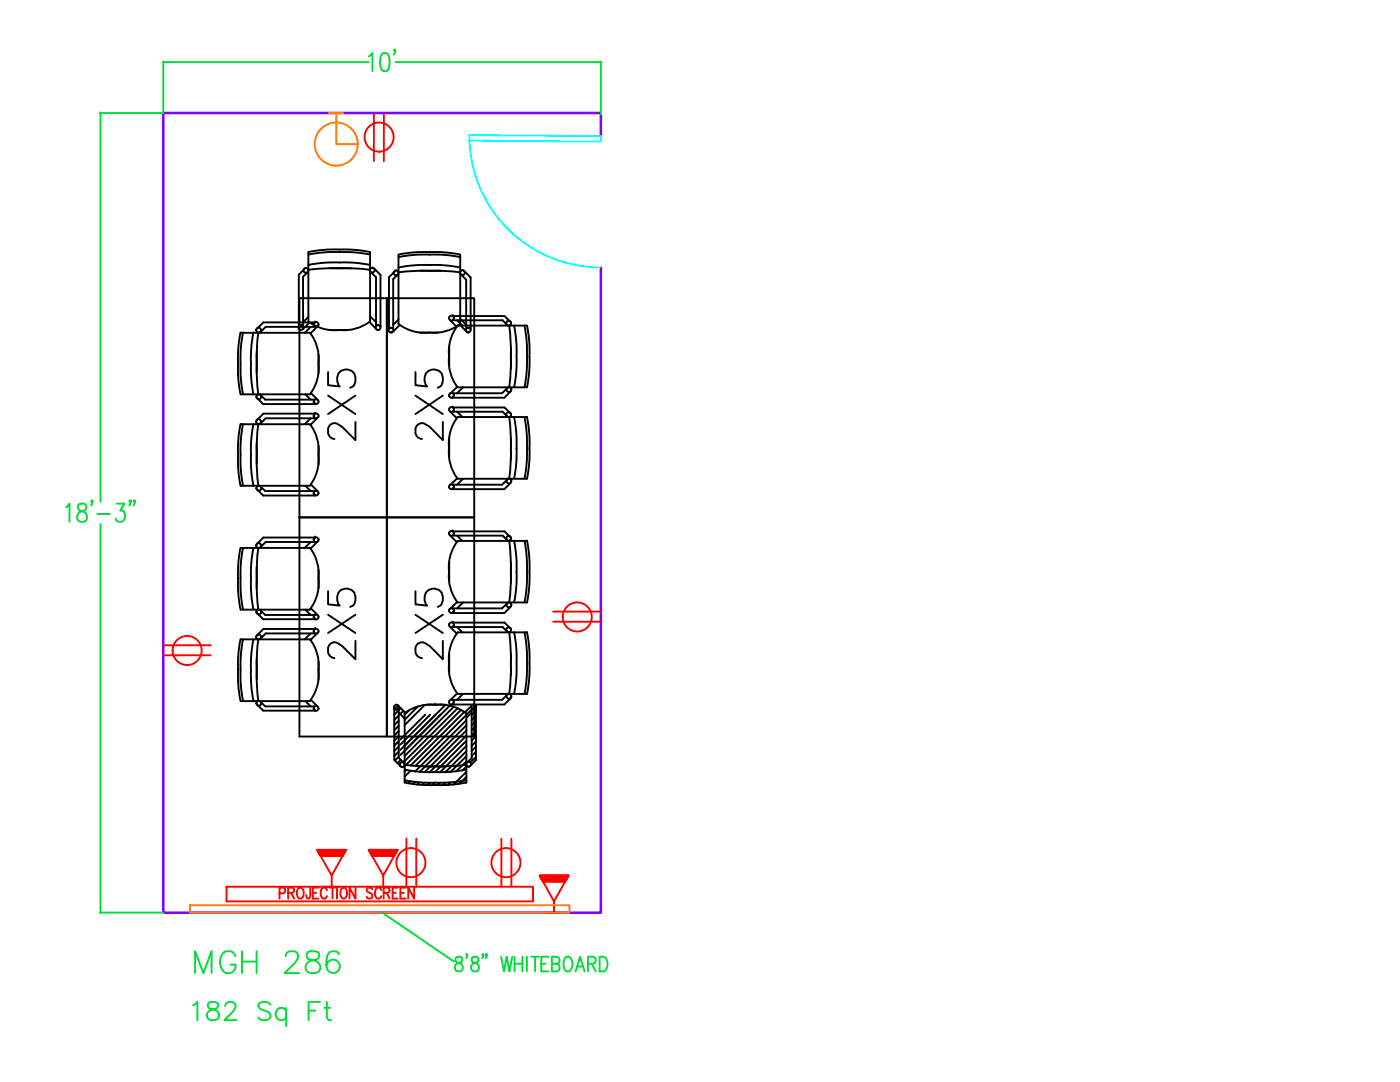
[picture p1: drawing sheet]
<svg xmlns="http://www.w3.org/2000/svg" width="279mm" height="216mm" viewBox="0 0 279 216" stroke-linecap="round" stroke-linejoin="round" font-family="sans-serif">
<!-- layer: _WALLS -->
<path d="M119.9 27.2v-4.7h-87.3v159.6h87.3v-128.7" fill="none" stroke="#7f00ff" stroke-width=".51"/>
<!-- layer: _DOOR_WIND -->
<path d="M93.7 28.1l26.2 .2v-1.1l-26.2-.3a26.2 26.2 0 0 0 26 26.5" fill="none" stroke="#0ff" stroke-width=".38"/>
<!-- layer: ELECT -->
<g fill="none" stroke="#f00" stroke-width=".38">
<path d="M63.3 169.6h.1M63.4 169.8l.4-.2-.3 .3M63.4 169.6v.1M63.5 170l.5-.4-.4 .4M63.5 169.6l-.1 .1M63.6 169.6l-.2 .1M63.7 169.6l-.3 .2M63.9 169.6l-.4 .3M63.9 169.6l-.4 .4M64.1 169.6l-.5 .5M64.2 169.6l-.6 .5M64.2 169.6l-.6 .6"/>
<path d="M64.3 169.6l-.6 .6M64.4 169.6l-.7 .7M64.5 169.6l-.8 .7M64.5 169.6l-.8 .8M64.6 169.6l-.8 .8M64.7 169.6l-.9 .9M64.8 176.9h2.8M64.8 170.8l1.2-1.2-1.2 1.2M64.8 169.6l-1 .9M64.9 169.6l-1 1M65 169.6l-1.1 1.1M65.1 169.6l-1.1 1.1"/>
<path d="M65.3 169.6l-1.2 1.2M65.3 169.6l-1.1 1.2M65.4 169.6l-1.2 1.2M65.5 169.6l-1.2 1.2 1.2-1.2M65.6 169.6l-1.2 1.2M65.8 169.6l-1.3 1.2M65.9 169.6l-1.2 1.2M66.1 169.6l-1.2 1.2M66.2 169.6l-1.2 1.2M66.2 174.7v2.2M66.4 169.6l-1.3 1.2M66.4 169.6l-1.1 1.2"/>
<path d="M66.5 169.6l-1.2 1.2M66.5 169.6l-1.1 1.2 1.2-1.2M66.7 169.6l-1.2 1.2M66.7 169.6l-1.1 1.2M66.8 169.6l-1.2 1.2M66.9 169.6l-1.2 1.2M67 169.6l-1.2 1.2M67.1 169.6l-1.2 1.2M67.3 169.6l-1.3 1.2M67.3 169.6l-1.1 1.2M67.4 169.6l-1.2 1.2M67.5 169.6l-1.2 1.2"/>
<path d="M67.6 169.6l-1.2 1.2M67.6 169.6l-1.1 1.2M67.7 169.6l-1.2 1.2M67.8 169.6l-1.2 1.2M67.8 169.6l-1.1 1.2M67.9 169.6l-1.2 1.2M68 169.6l-1.2 1.2M68 169.6l-1.1 1.2M68.1 169.6l-1.2 1.2M68.1 169.6l-1.1 1.2M68.2 169.6l-1.2 1.2M68.3 169.6l-1.2 1.2"/>
<path d="M68.4 169.6l-1.2 1.2M68.4 170.7l-4.4 .1 2.2 3.9 2.9-5.1h-5.8l.7 1.2 1.1-1.2-1.1 1.2M68.4 169.6l-1.1 1.2M68.5 169.6l-1.2 1.2M68.5 170.6l-.1 .2M68.6 170.5l-.3 .3M68.6 169.6l-1.2 1.2M68.7 170.3l-.5 .5M68.7 169.6l-1.2 1.2M68.7 170.2l-.6 .6M68.8 169.6l-1.2 1.2 1.3-1.2M68.8 170l-.7 .8"/>
<path d="M68.9 169.9l-.9 .9M68.9 169.6l-1.1 1.2M69 169.6l-1.2 1.2M69 169.7l-1.1 1.1M69.1 169.6l-1.2 1.2M73.6 169.6h.1M73.8 169.6l-.2 .1M73.9 169.6l-.2 .1M73.9 169.6l-.2 .2M74 169.6l-.3 .2M74.1 169.6l-.3 .3M74.2 170.6l1-1-1 1"/>
<path d="M74.2 169.6l-.4 .4 .4-.4M74.3 169.6l-.5 .4M74.3 169.6l-.4 .4M74.4 169.6l-.5 .5M74.5 169.6l-.6 .5M74.5 169.6l-.6 .6 .7-.6M74.7 169.6l-.7 .7M74.8 169.6l-.8 .7M74.8 170.8l1.3-1.2-1.2 1.2M74.8 169.6l-.8 .8M75 169.6l-.9 .9M75.1 176.9h2.8"/>
<path d="M75.1 169.6l-1 .9M75.3 169.6l-1.1 1.1M75.4 169.6l-1.2 1.1M75.4 169.6l-1.2 1.2-.6-1.2h5.8l-2.9 5.1-2.3-3.9 4.5-.1M75.5 169.6l-1.2 1.2M75.6 169.6l-1.2 1.2M75.6 169.6l-1.1 1.2M75.7 170.8l1.2-1.2-1.2 1.2M75.7 169.6l-1.2 1.2M75.8 169.6l-1.2 1.2M75.9 169.6l-1.2 1.2M76.1 169.6l-1.1 1.2"/>
<path d="M76.2 169.6l-1.2 1.2M76.3 169.6l-1.2 1.2M76.3 169.6l-1.1 1.2 1.2-1.2M76.4 169.6l-1.1 1.2M76.5 174.7v2.2M76.5 169.6l-1.2 1.2M76.6 169.6l-1.2 1.2M76.7 169.6l-1.2 1.2M76.7 169.6l-1.1 1.2M76.8 169.6l-1.2 1.2M77 169.6l-1.2 1.2M77.1 169.6l-1.2 1.2"/>
<path d="M77.2 169.6l-1.2 1.2M77.3 169.6l-1.2 1.2M77.4 169.6l-1.2 1.2M77.5 169.6l-1.2 1.2 1.2-1.2M77.6 169.6l-1.2 1.2M77.7 169.6l-1.2 1.2M77.8 169.6l-1.2 1.2M77.8 169.6l-1.1 1.2M77.9 169.6l-1.2 1.2M77.9 169.6l-1.1 1.2M77.9 170.8l1.2-1.2-1.1 1.2M78 169.6l-1.2 1.2"/>
<path d="M78 169.6l-1.1 1.2M78.1 169.6l-1.2 1.2M78.2 169.6l-1.2 1.2M78.4 169.6l-1.3 1.2M78.5 169.6l-1.2 1.2M78.6 169.6l-1.2 1.2 1.2-1.2M78.8 169.6l-1.3 1.2M78.8 170.6l-.2 .2M78.9 170.5l-.3 .3M78.9 169.6l-1.2 1.2M78.9 170.3l-.4 .5M79 169.6l-1.2 1.2"/>
<path d="M79 170.2l-.6 .6M79.1 170l-.7 .8M79.2 169.6l-1.2 1.2M79.3 169.6l-1.2 1.2M79.3 169.7l-1 1.1 .9-.9M79.4 169.6l-1.2 1.2M110.6 179.9v2.2M111.2 174.7l-1.1 1.2M111.3 174.7l-1.2 1.2M111.3 174.7l-1.1 1.2M111.4 174.7l-1.2 1.2M111.4 174.7l-1.1 1.2"/>
<path d="M111.4 175.9l1.2-1.2-1.1 1.2M111.5 174.7l-1.2 1.2M111.6 174.7l-1.2 1.2M111.7 174.7l-1.2 1.2M111.7 174.7l-1.1 1.2M111.8 174.7l-1.2 1.2M111.9 174.7l-1.2 1.2 1.2-1.2M112 174.7l-1.2 1.2M112 174.7l-1.1 1.2M112.2 174.7l-1.3 1.2M112.3 174.7l-1.2 1.2M112.4 174.7l-1.2 1.2"/>
<path d="M112.5 174.7l-1.2 1.2M112.6 174.7l-1.2 1.2M112.8 174.7l-1.2 1.2M112.8 174.7l-1.1 1.2M112.9 175.7l-.2 .2M113 175.6l-.3 .3M113 174.7l-1.3 1.2M113.1 174.7l-1.2 1.2M113.1 175.5l-.5 .4M113.1 174.7l-1.1 1.2M113.1 175.3l-.5 .6M113.2 174.7l-1.2 1.2"/>
<path d="M113.2 175.2l-.7 .7M113.3 174.7l-1.2 1.2M113.3 175l-.9 .9M113.4 174.7l-1.2 1.2M113.4 174.9l-1.1 1M113.5 174.7l-1.2 1.2"/>
</g>
<circle cx="112.8" cy="175.9" r=".19" fill="#f00"/>
<g fill="none" stroke="#f00" stroke-width=".38">
<path d="M74.6 22.7v9.5M76.6 22.7v9.5M32.6 130.8h9.5M32.6 128.8h9.5M110.4 124.1h9.5M110.4 122h9.5M81.1 167.3v9.6M83.1 167.3v9.6M100.1 167.3v9.6M102.1 167.3v9.6M107.7 174.7h.1M107.8 174.7l-.1 .1"/>
<path d="M107.9 174.7l-.1 .1M107.9 174.7l-.1 .2M108 174.7l-.2 .2M108.1 174.7l-.3 .2M108.1 174.7l-.2 .3M108.2 174.7l-.3 .3M108.2 174.7l-.3 .4M108.3 174.7l-.4 .4M108.4 174.7l-.5 .5M108.5 174.7l-.5 .5M108.6 174.7l-.6 .6M108.7 174.7l-.6 .7"/>
<path d="M108.8 174.7l-.7 .7M108.8 174.7l-.7 .8M108.9 174.7l-.8 .8M109 174.7l-.9 .8M109 174.7l-.8 .9 .9-.9M109.2 175.9l1.2-1.2-1.2 1.2M109.2 174.7l-1 1M109.3 174.7l-1 1.1M109.4 174.7l-1.1 1.1M109.5 174.7l-1.2 1.1M109.7 174.7l-1.3 1.2 1.1-1.2-1.1 1.2-.7-1.2h5.8l-2.9 5.2-2.2-4h4.4M109.7 174.7l-1.1 1.2"/>
<path d="M109.8 174.7l-1.2 1.2M109.8 174.7l-1.1 1.2 1.2-1.2M110 174.7l-1.2 1.2M110.1 174.7l-1.2 1.2M110.1 174.7l-1.1 1.2M110.2 174.7l-1.2 1.2M110.3 174.7l-1.2 1.2M110.5 174.7l-1.2 1.2M110.6 174.7l-1.2 1.2M110.7 174.7l-1.2 1.2M110.8 174.7l-1.2 1.2M110.9 174.7l-1.2 1.2"/>
<path d="M110.9 174.7l-1.1 1.2M111 174.7l-1.2 1.2M111.1 174.7l-1.2 1.2M111.2 174.7l-1.2 1.2M109.2 182.1h2.8"/>
<circle cx="75.7" cy="27.4" r="2.9"/>
<circle cx="37.3" cy="129.8" r="2.9"/>
<circle cx="115.2" cy="123.1" r="2.9"/>
<circle cx="82" cy="172.1" r="2.9"/>
<circle cx="101" cy="172.1" r="2.9"/>
</g>
<!-- layer: _AV_ELEC -->
<g fill="none" stroke="#f00" stroke-width=".38">
<path d="M45.2 176.9h61.2v3h-61.2zM55.8 178.3h.7a.59 .59 0 0 0 .4-.6 .59 .59 0 0 0-.4-.6h-.7v2.2M57.5 178.2h.8a.54 .54 0 0 0 .4-.6 .54 .54 0 0 0-.4-.5h-.8v2.2M58.1 178.2l.6 1.1M59.6 177.2l.2-.1a1.07 1.07 0 0 1 .7 1.7 .6 .6 0 0 1-.6 .5 .6 .6 0 0 1-.6-.5v-.3a1.36 1.36 0 0 1 .3-1.3zM61.9 177.1l-.1 2-.4 .2-.2-.2-.1-.5M62.4 178.2h.7M63.5 177.1h-1.1v2.2h1.1M65.3 177.6a.6 .6 0 0 0-.6-.5 .6 .6 0 0 0-.6 .5l-.1 .4a.99 .99 0 0 0 .8 1.3l.5-.5M65.8 177.1h1.1M66.4 177.1v2.2M67.3 177.1v2.2"/>
<path d="M68.3 177.2l.1-.1a1.08 1.08 0 0 1 .8 1.7 .58 .58 0 0 1-.9 .4 1.5 1.5 0 0 1 0-2zM70.9 177.1v2.2l-1.1-2.2v2.2M74.3 177.4a.56 .56 0 0 0-.8-.3 .56 .56 0 0 0-.2 .9l.7 .3a.6 .6 0 0 1 .1 .9 .6 .6 0 0 1-.9-.2M76.1 177.6a.6 .6 0 0 0-.6-.5 .6 .6 0 0 0-.6 .5l-.1 .4a.99 .99 0 0 0 .9 1.3l.4-.5M76.6 178.2h.7a.54 .54 0 0 0 .5-.6 .54 .54 0 0 0-.5-.5h-.7v2.2M77.2 178.2l.6 1.1M78.3 178.2h.7M79.4 177.1h-1.1v2.2h1.1M79.9 178.2h.7M81 177.1h-1.1v2.2h1.1M82.7 177.1v2.2l-1.2-2.2v2.2"/>
</g>
<!-- layer: _MISC_FIXED -->
<g fill="none" stroke="#ff7f00" stroke-width=".38">
<path d="M65.6 22.5h2.9M67.1 22.5v6.3h4.3M37.9 180.6h75.8v1.5h-75.8z"/>
<circle cx="67.1" cy="28.8" r="4.3"/>
</g>
<!-- layer: CLFUR -->
<g fill="none" stroke="#000" stroke-width=".38">
<path d="M59.8 59.5h17.4v43.7h-17.4h17.4v43.8h-17.4zM60.8 53.6l-1.2 1.2v10.4M61.4 54.3l-.9 .9v9.9M61.5 50.3v13.9M65.9 53.5h4.2M67.8 52.4a24.9 24.9 0 0 1 6 .5M67.8 50.3a24.9 24.9 0 0 1 6 .5M67.8 49.8a24.9 24.9 0 0 1 6 .5M67.8 53.5l-3.2 .1-3.1 .2M67.8 52.4a25 25 0 0 0-6.3 .5M67.8 50.3a25 25 0 0 0-6.3 .5M67.8 49.8a25 25 0 0 0-6.3 .5"/>
<path d="M67.8 53.5h3l3 .3M73.9 50.3l-.1 13.8a8.6 8.6 0 0 1-6 1.8M74 54.3l1 1v9.9M74.6 53.5l1.3 1.3v10.4M77.2 59.5h17.4v43.7h-17.4h17.4v43.8h-17.4zM78.8 54.1l-1.2 1.2v10.3M79.3 54.8l-.8 .9v9.9M79.5 54.3a58.7 58.7 0 0 1 12.3 0M79.5 50.8v13.8a8.8 8.8 0 0 0 6.3 1.8 8.6 8.6 0 0 0 6-1.7v-13.9M83.8 54h4.3M91.8 53.4a38.4 38.4 0 0 0-12.3 0M91.8 51.3a38.4 38.4 0 0 0-12.3 0"/>
<path d="M91.8 50.8a38.4 38.4 0 0 0-12.3 0M92 54.7l1 1.1v9.9M92.6 54l1.3 1.4v10.3M47.5 72.4a25 25 0 0 0 .5 6.3M48 66.4a24.9 24.9 0 0 0-.5 6M48 72.4a25 25 0 0 0 .5 6.3M48 66.4h13.9M48.5 66.4a24.9 24.9 0 0 0-.5 6M50.1 72.4a25 25 0 0 0 .5 6.3M50.6 66.4a24.9 24.9 0 0 0-.5 6M51.3 70.2v4.2M51.3 79.4l1.2 1.2h10.4"/>
<path d="M51.6 66.4a58.7 58.7 0 0 0-.1 12.3M52.1 78.9l.8 .8h10M60.1 65.9h.1M60.9 78.7l1.1 1M61.5 64.1a8.6 8.6 0 0 0 6.3 1.7M61.5 63.2l-1 1.1M61.8 64.3l-1.4 1.4M61.9 66.4a8.6 8.6 0 0 1 1.7 6 8.8 8.8 0 0 1-1.8 6.3h-13.8M62 65.2l-1.2 1.2M62 78.4l1.4 1.4M62.9 64.3h-10.3l-1.3 1.3M62.9 65.2h-9.9l-1 1.1"/>
<path d="M63.4 65.1l-1.4 1.4M63.6 64.8h.1M63.6 70.8v3.7M65.5 74.2v2.7l2.3 .2a1.96 1.96 0 0 1 0-2.9 1.96 1.96 0 0 1 2.9 .3 2.31 2.31 0 0 1-.3 2.6l-.5 .3M65.5 78.9l5.4 3.7M65.8 65.9h3.7M70.9 78.9l-5.4 3.7M73.7 64.2l1.4 1.5M73.9 63.1l1.1 1.2M75.5 65.9h.1M79.5 63.7l-1 1.1M79.8 64.8l-1.4 1.4"/>
<path d="M82.9 74.2v2.7l2.3 .2a1.96 1.96 0 0 1 0-2.9 1.96 1.96 0 0 1 2.9 .3 2.31 2.31 0 0 1-.2 2.6l-.5 .3M82.9 78.9l5.5 3.7M83.8 66.4h3.6M88.4 78.9l-5.5 3.7M89.6 71.2a8.6 8.6 0 0 0 1.7 6.1M89.6 71.2a8.6 8.6 0 0 1 1.7-6.2h13.9a38.4 38.4 0 0 1 0 12.2M89.6 63.5h.1M89.6 69.2v3.7M89.6 78.9h.1M89.8 63.9l1.4 1.4M90.4 63.1h10.3l1.2 1.1M90.4 63.9h9.9l.9 .9"/>
<path d="M91.2 63.9l1.1 1.1M91.3 77.2l-1.4 1.4M91.3 77.3h13.9M91.7 64.8l1.4 1.4M91.8 63.6l1.2 1.2M92.4 77.3l-1.2 1.2M101.3 77.4l-1.1 1.1h-9.9M101.6 65a58.7 58.7 0 0 1 0 12.3M102 78l-1.3 1.4h-10.4M102 69.3v4.2M102.6 65a38.4 38.4 0 0 1 0 12.2M104.7 65a38.4 38.4 0 0 1 0 12.2"/>
<path d="M47.5 90.7a25 25 0 0 0 .5 6.2M48 84.6a24.9 24.9 0 0 0-.5 6.1M48 90.7a25 25 0 0 0 .5 6.2M48 84.7h13.9M48 96.9h13.9M48.5 84.6a24.9 24.9 0 0 0-.5 6.1M50.1 90.7a25 25 0 0 0 .5 6.2M50.6 84.6a24.9 24.9 0 0 0-.5 6.1M51.3 88.4v4.2M51.3 97.7l1.2 1.2h10.4M51.6 84.6a58.3 58.3 0 0 0-.1 12.3M52.1 97.1l.8 .9h10"/>
<path d="M60.9 96.9l1.1 1.1M61.9 84.6a8.6 8.6 0 0 1 1.7 6.1 8.7 8.7 0 0 1-1.8 6.2M62 83.5l-1.2 1.2M62 96.7l1.4 1.3M62.9 82.5h-10.3l-1.3 1.3M62.9 83.5h-9.9l-1 1M63.4 83.4l-1.4 1.4M63.6 80.2h.1M63.6 83h.1M63.6 89v3.7M63.6 98.4v.1M70.9 84.2v3.6l-2.6-2.6-.8-.5a1.3 1.3 0 0 0-2 .8v1a1.31 1.31 0 0 0 1.2 1.1"/>
<path d="M88.4 84.2v3.6l-2.6-2.6-.8-.5a1.3 1.3 0 0 0-2.1 .8v1a1.31 1.31 0 0 0 1.3 1.1M89.6 81.7v.1M89.6 87.4v3.7M89.6 97.1v.1M89.8 82.1l1.4 1.4M90.4 81.3h10.3l1.2 1.2M90.4 82.2h9.9l.9 .8M91.2 82.2l1.1 1M91.3 95.4l-1.4 1.4M91.3 95.5h13.9M92.4 95.5l-1.2 1.2M101.3 95.7l-1.1 1h-9.9"/>
<path d="M101.6 83.2a58.7 58.7 0 0 1 0 12.3M102 87.5v4.3M102 96.3l-1.3 1.3h-10.4M102.6 83.2a38.4 38.4 0 0 1 0 12.3M104.7 83.2a38.4 38.4 0 0 1 0 12.3M105.2 95.5a39.4 39.4 0 0 0 0-12.3h-13.9a8.8 8.8 0 0 0-1.7 6.3 8.6 8.6 0 0 0 1.7 6M48 109.3a38.4 38.4 0 0 0 0 12.3M48 109.3h13.9a8.6 8.6 0 0 1 1.7 6.1 8.8 8.8 0 0 1-1.8 6.2M48.5 109.3a38.4 38.4 0 0 0 0 12.3M50.6 109.3a38.4 38.4 0 0 0 0 12.3M51.3 113.1v4.2M51.6 109.3a58.7 58.7 0 0 0-.1 12.3"/>
<path d="M62 108.1l-1.2 1.2M62.9 107.3h-10.3l-1.3 1.3M62.9 108.1h-9.9l-1 1.1M63.4 108.1l-1.4 1.4M63.6 113.7v3.7M65.5 118v2.6l2.3 .2a1.96 1.96 0 0 1 0-2.9 1.96 1.96 0 0 1 2.9 .3 2.31 2.31 0 0 1-.3 2.6l-.5 .3M82.9 118v2.6l2.3 .2a1.96 1.96 0 0 1 0-2.9 1.96 1.96 0 0 1 2.9 .3 2.31 2.31 0 0 1-.2 2.6l-.5 .3M89.6 112.2v3.7M89.8 106.8l1.4 1.4M90.4 106h10.3l1.2 1.2M90.4 106.9h9.9l.9 .8M91.2 106.9l1.1 1"/>
<path d="M101.6 107.9a58.3 58.3 0 0 1 0 12.3M102 112.3v4.1M102.6 107.9a38.7 38.7 0 0 1 0 12.3M104.7 107.9a38.7 38.7 0 0 1 0 12.3M105.2 107.9a38.7 38.7 0 0 1 0 12.3h-13.9M105.2 107.9h-13.9a8.7 8.7 0 0 0-1.7 6.2 8.6 8.6 0 0 0 1.7 6.1M48 127.6a38.4 38.4 0 0 0 0 12.3M48 127.6h13.9a8.6 8.6 0 0 1 1.7 6 8.8 8.8 0 0 1-1.8 6.3M48 121.7h13.9M48 139.9h13.9M48.5 127.6a38.4 38.4 0 0 0 0 12.3M50.6 127.6a38.4 38.4 0 0 0 0 12.3"/>
<path d="M51.3 131.3v4.3M51.3 122.4l1.2 1.2h10.4M51.6 127.6a58.7 58.7 0 0 0-.1 12.3M52.1 121.9l.8 .8h10M60.9 121.7l1.1 1M60.9 139.9l1.1 1.1M62 126.4l-1.2 1.2M62 121.4l1.4 1.4M62 139.6l1.4 1.4M62.9 125.5h-10.3l-1.3 1.3M62.9 126.4h-9.9l-1 1.1M63.4 126.3l-1.4 1.4"/>
<path d="M63.6 125.9v.1M63.6 132v3.7M65.5 122.7l5.4 3.6M70.9 127.9v3.7l-2.6-2.7-.8-.5a1.3 1.3 0 0 0-2 .8v1a1.44 1.44 0 0 0 1.2 1.1M70.9 122.7l-5.4 3.6M82.9 122.7l5.5 3.6M88.4 127.9v3.7l-2.6-2.7-.8-.5a1.3 1.3 0 0 0-2.1 .8v1a1.43 1.43 0 0 0 1.3 1.1M88.4 122.7l-5.5 3.6M89.6 130.4v3.7M89.8 125.1l1.4 1.3M90.4 124.2h10.3l1.2 1.2M90.4 125.1h9.9l.9 .9"/>
<path d="M91.2 125.1l1.1 1.1M91.3 120.1l-1.4 1.4M91.3 138.3l-1.4 1.4M92.4 120.2l-1.2 1.2M92.4 138.5l-1.2 1.1M101.3 120.3l-1.1 1.1h-9.9M101.3 138.6l-1.1 1h-9.9M101.6 126.2l.3 3.1 .1 3.1M101.9 132.4v3l-.3 3M102 139.3l-1.3 1.3h-10.4M102 130.5v4.2M102 121l-1.3 1.3h-10.4"/>
<path d="M102.6 126.1a25 25 0 0 1 .5 6.3M103.1 132.4a24.9 24.9 0 0 1-.5 6.1M104.7 126.1a25 25 0 0 1 .5 6.3M105.2 132.4a24.9 24.9 0 0 1-.5 6.1M105.2 126.1a25 25 0 0 1 .5 6.3M105.2 126.2h-13.9a8.7 8.7 0 0 0-1.7 6.2 8.6 8.6 0 0 0 1.7 6M105.7 132.4a24.9 24.9 0 0 1-.5 6.1h-13.9M51.3 140.6l1.2 1.2h10.4M52.1 140.1l.8 .9h10M63.6 141.3v.1M78.7 141.3v10.3l1.3 1.3M79.1 140.6h.1"/>
<path d="M79.5 140.8l1.4 1.4M79.6 141.3v9.9l1 1.1M79.6 142.2l1.2 1.2M80.7 152.6l3.1 .3h3M80.8 153.6a24.9 24.9 0 0 0 6 .5M80.8 155.7a24.9 24.9 0 0 0 6 .5M80.8 142.3v13.9a24.9 24.9 0 0 0 6 .4M84.5 152.9h4.3M85.1 140.6h3.7M86.8 140.6a8.6 8.6 0 0 0-6.1 1.7M86.8 140.6a8.6 8.6 0 0 1 6.2 1.7M89.6 140.1h.1"/>
<path d="M93 153.6a25 25 0 0 1-6.2 .5M93 155.7a25 25 0 0 1-6.2 .5M93 156.1a25 25 0 0 1-6.2 .5M93 152.6l-3.1 .3h-3.1M93.1 142.3v13.9M94.1 141.4v9.9l-.9 .8M94.1 142.2l-1 1M94.2 140.8l-1.4 1.3M95 141.3v10.4l-1.2 1.2"/>
<circle cx="61.1" cy="53.9" r=".49"/>
<circle cx="74.3" cy="53.9" r=".49"/>
<circle cx="79" cy="54.4" r=".49"/>
<circle cx="92.3" cy="54.4" r=".49"/>
<circle cx="51.6" cy="65.9" r=".49"/>
<circle cx="51.7" cy="79.2" r=".49"/>
<circle cx="60" cy="65.4" r=".49"/>
<circle cx="63.1" cy="64.7" r=".49"/>
<circle cx="75.4" cy="65.4" r=".49"/>
<circle cx="78" cy="65.9" r=".49"/>
<circle cx="90.1" cy="78.9" r=".49"/>
<circle cx="90.1" cy="63.5" r=".49"/>
<circle cx="93.4" cy="65.9" r=".49"/>
<circle cx="101.5" cy="64.5" r=".49"/>
<circle cx="101.6" cy="77.7" r=".49"/>
<circle cx="51.6" cy="84.1" r=".49"/>
<circle cx="51.7" cy="97.4" r=".49"/>
<circle cx="63.1" cy="80.1" r=".49"/>
<circle cx="63.1" cy="83" r=".49"/>
<circle cx="63.1" cy="98.4" r=".49"/>
<circle cx="90.1" cy="97.1" r=".49"/>
<circle cx="90.1" cy="81.7" r=".49"/>
<circle cx="101.5" cy="82.7" r=".49"/>
<circle cx="101.6" cy="96" r=".49"/>
<circle cx="51.6" cy="108.8" r=".49"/>
<circle cx="63.1" cy="107.7" r=".49"/>
<circle cx="90.1" cy="106.4" r=".49"/>
<circle cx="101.5" cy="107.4" r=".49"/>
<circle cx="51.6" cy="127.1" r=".49"/>
<circle cx="51.7" cy="122.1" r=".49"/>
<circle cx="63.1" cy="123.1" r=".49"/>
<circle cx="63.1" cy="125.9" r=".49"/>
<circle cx="90.1" cy="124.7" r=".49"/>
<circle cx="90.1" cy="121.8" r=".49"/>
<circle cx="101.5" cy="125.7" r=".49"/>
<circle cx="101.6" cy="138.9" r=".49"/>
<circle cx="101.6" cy="120.7" r=".49"/>
<circle cx="51.7" cy="140.3" r=".49"/>
<circle cx="63.1" cy="141.4" r=".49"/>
<circle cx="79.1" cy="141.1" r=".49"/>
<circle cx="80.3" cy="152.6" r=".49"/>
<circle cx="90.1" cy="140.1" r=".49"/>
<circle cx="93.5" cy="152.5" r=".49"/>
<circle cx="94.5" cy="141.1" r=".49"/>
</g>
<g fill="#000">
<circle cx="59.6" cy="65.2" r=".19"/>
<circle cx="62.9" cy="64.3" r=".19"/>
<circle cx="75.9" cy="65.2" r=".19"/>
<circle cx="77.6" cy="65.6" r=".19"/>
<circle cx="78" cy="66.4" r=".19"/>
<circle cx="90.3" cy="79.4" r=".19"/>
<circle cx="90.4" cy="63.1" r=".19"/>
<circle cx="93.5" cy="66.4" r=".19"/>
<circle cx="93.9" cy="65.7" r=".19"/>
<circle cx="62.9" cy="80.6" r=".19"/>
<circle cx="62.9" cy="98.9" r=".19"/>
<circle cx="62.9" cy="82.5" r=".19"/>
<circle cx="90.3" cy="97.6" r=".19"/>
<circle cx="90.4" cy="81.3" r=".19"/>
<circle cx="62.9" cy="107.3" r=".19"/>
<circle cx="63.6" cy="107.7" r=".19"/>
<circle cx="89.6" cy="106.5" r=".19"/>
<circle cx="90.4" cy="106" r=".19"/>
<circle cx="62.9" cy="123.6" r=".19"/>
<circle cx="62.9" cy="125.5" r=".19"/>
<circle cx="63.6" cy="123.1" r=".19"/>
<circle cx="89.6" cy="124.7" r=".19"/>
<circle cx="89.6" cy="121.9" r=".19"/>
<circle cx="90.3" cy="122.3" r=".19"/>
<circle cx="90.4" cy="124.2" r=".19"/>
<circle cx="62.9" cy="141.8" r=".19"/>
<circle cx="78.7" cy="141.3" r=".19"/>
<circle cx="90.3" cy="140.6" r=".19"/>
<circle cx="95" cy="141.3" r=".19"/>
</g>
<!-- layer: _CLFUR -->
<g fill="none" stroke="#000" stroke-width=".38">
<path d="M79.5 140.8l-.8 .8M79.6 142.8l-.9 .9M79.6 143.8l-.9 .9M79.6 144.8l-.9 .9M79.6 145.9l-.9 .9M79.6 146.9l-.9 .9M79.6 147.9l-.9 .9M79.6 149l-.9 .8M79.6 150l-.9 .9M79.6 151l-.8 .8M80 141.3l-1.3 1.3M80 151.6l-.7 .7"/>
<path d="M80.5 141.8l-.6 .7M81 155.7l-.2 .3M81.1 153.7l-.3 .3M81.6 141.8l-.8 .8M81.9 153.8l-1.1 1.2M81.9 155.9l-.4 .4M82.8 156l-.4 .4M83.4 141l-2.6 2.6M83.7 156.1l-.4 .5M84.7 156.2l-.5 .4M84.8 140.7l-4 4M84.9 142.6l-5 5"/>
<path d="M85.7 156.2l-.5 .5M85.8 153l-1.1 1.1M85.8 142.6l-5.9 6M85.9 140.6h-.1M86.8 156.2l-.5 .5M87.7 156.2l-.4 .5M87.9 153l-1.1 1.1M88 140.6h-.1M88 142.6l-8.1 8.1M88.8 156.2l-.5 .5M88.9 140.6l-9 9M89.8 140.8l-9 9"/>
<path d="M89.9 156.1l-.5 .6M90.6 141l-9.8 9.9M91.3 141.3l-10.5 10.6M92 141.6l-11.2 11.3M92.7 142.1l-10.8 10.7M93.1 144.7l-9.3 9.3M93.1 146.8l-7.4 7.3M93.1 143.7l-10.3 10.3M93.1 145.7l-7.2 7.2M93.1 147.8l-5.2 5.1M93.1 148.8l-5.3 5.3M93.1 149.9l-4.3 4.2"/>
<path d="M93.1 150.9l-3.2 3.1M93.1 151.9l-2.1 2M93.1 154l-2.6 2.6M93.1 155l-1.4 1.4M93.1 156.1l-.2 .1M93.2 152.9l-.9 .8M94.1 141.6l-11.2 11.3M94.9 140.8l-.7 .7M95 141.8l-.9 .8M95 142.8l-.9 .9M95 143.8l-.9 .9M95 144.9l-.9 .8"/>
<path d="M95 145.9l-.9 .9M95 146.9l-.9 .9M95 147.9l-.9 .9M95 149l-.9 .8M95 150l-.9 .9M95 151l-1.1 1.1"/>
</g>
<g fill="#000">
<circle cx="79.8" cy="152.8" r=".19"/>
<circle cx="80.5" cy="152.1" r=".19"/>
<circle cx="86.9" cy="140.6" r=".19"/>
</g>
<!-- layer: _DIMS -->
<g fill="none" stroke="#00dd37" stroke-width=".38">
<path d="M32.6 12.3v10.2M32.7 12.4h40.9M73.6 11.2l.7-.6v3.6M76.2 10.7l.5-.1 .7 .1a3.7 3.7 0 0 1 0 3.3l-.5 .2-.7-.2a3.7 3.7 0 0 1 0-3.3zM78.9 10l-.2 .2-.1-.2 .1-.2a.72 .72 0 0 1-.1 1.1M78.9 12.4h40.9M119.9 12.3v10.5M19.9 22.5h12.6M20.1 22.7v77.4M18.4 100l-.1 .1-.1-.1 .1-.2a.85 .85 0 0 1-.1 1.1M26.1 100l-.2 .1-.1-.1 .1-.2a.73 .73 0 0 1-.1 1.1M26.9 100l-.1 .1-.1-.1 .1-.2a.85 .85 0 0 1-.1 1.1"/>
<path d="M13.2 101.2l.7-.7v3.6M15.7 100.7a.86 .86 0 0 0 .2 1.2 1.3 1.3 0 0 1 1.3 1.9 1.07 1.07 0 0 1-1.7-.2 1.07 1.07 0 0 1 .7-1.5l.6-.2a.74 .74 0 0 0 .4-.8 .74 .74 0 0 0-.5-.6zM19.4 102.6h2.5M20.1 104.5v77.5M23.3 100.5h1.5l-.8 1.4h.4a1.27 1.27 0 0 1-.2 2.2 .82 .82 0 0 1-1.1-.7M19.9 182.1h12.6M38.9 194.2v-4.4l1.7 4.4 1.6-4.4v4.4M47 190.8l-.2-.4a1.49 1.49 0 0 0-1.5-.6 1.49 1.49 0 0 0-1.2 1 2.52 2.52 0 0 0 1.1 3.4 1.47 1.47 0 0 0 1.8-1.7h-1M48.3 189.8v4.4M48.3 191.9h2.9M51.2 189.8v4.4M57 190.8a1.02 1.02 0 0 1 .9-1h.8a1.04 1.04 0 0 1 .6 1.7l-.4 .6-2.1 2.1h2.9"/>
<path d="M61.4 190a.91 .91 0 0 0 .4 1.5l.8 .2a1.26 1.26 0 0 1 1.3 1.1 1.26 1.26 0 0 1-1 1.4h-.9a1.26 1.26 0 0 1-1.1-1.4 1.26 1.26 0 0 1 1.3-1.1l.9-.2a.9 .9 0 0 0 .4-1.5l-.6-.2zM63.9 199.9h-2.3v3.7M65.2 199.9v2.9l.2 .6 .7 .2M67.6 190.4l-.2-.4a1.49 1.49 0 0 0-2.1 .6l-.2 1.1v1l.2 .8a1.36 1.36 0 0 0 2.2 .2 1.36 1.36 0 0 0-.5-2.2 1.36 1.36 0 0 0-1.9 1.2M76.4 182.1l14.1 9.7h.2M91 191a.62 .62 0 0 0 .3 1 1.06 1.06 0 0 1 .9 .6 1.06 1.06 0 0 1-.1 1.1 .86 .86 0 0 1-1.3-.3 .86 .86 0 0 1 .7-1.2l.4-.2a.6 .6 0 0 0 .3-.6 .6 .6 0 0 0-.4-.5zM93.2 190.5l-.1 .2v-.3a.62 .62 0 0 1-.1 .8M94.3 191a.62 .62 0 0 0 .2 1 1.1 1.1 0 0 1 1.1 1.3 .85 .85 0 0 1-1.5 .3 .85 .85 0 0 1 .6-1.4l.5-.2a.62 .62 0 0 0 .2-1l-.4-.1zM96.5 190.5l-.1 .2-.1-.2 .1-.1 .1 .1-.2 .7M97.1 190.5l-.1 .2v-.3a.62 .62 0 0 1-.1 .8M100 190.9l.6 2.9 .5-2.9 .6 2.9 .5-2.9M102.7 190.9v2.9"/>
<path d="M102.7 192.3h1.6M104.3 190.9v2.9M105.1 190.9v2.9M106 190.9h1.6M106.8 190.9v2.9M108 192.3h.9M109.5 190.9h-1.5v2.9h1.5M110.1 192.3h1a.71 .71 0 0 0 .6-.7 .71 .71 0 0 0-.6-.7h-1v2.9l1.3-.1a.84 .84 0 0 0-.3-1.4M112.9 191l.2-.1a.82 .82 0 0 1 1 .7 1.8 1.8 0 0 1-.5 2.2 .94 .94 0 0 1-1.1-1.1 2.04 2.04 0 0 1 .4-1.7zM114.9 193.8l.9-2.9 .9 2.9M115.2 192.9h1.1M117.3 192.3h1a.71 .71 0 0 0 .6-.7 .71 .71 0 0 0-.6-.7h-1v2.9"/>
<path d="M118.1 192.3l.8 1.5M119.7 190.9h.7a1.78 1.78 0 0 1 .6 2.5l-.6 .4h-.7zM38.5 200.6l.9-.7v3.7M41.6 200.1a.72 .72 0 0 0 .4 1.2 1.54 1.54 0 0 1 1.7 1.5l-.2 .4a1.37 1.37 0 0 1-2.2-.4 1.2 1.2 0 0 1 1.1-1.3l.6-.2a.72 .72 0 0 0 .4-1.2l-.5-.2zM44.9 200.8a.88 .88 0 0 1 .7-.9h.7a.87 .87 0 0 1 .5 1.4l-.3 .5-1.7 1.8h2.4M54 200.4a1.6 1.6 0 0 0-2.5 0 .91 .91 0 0 0 .7 1.1l1.1 .3a.89 .89 0 0 1 .6 .7 .89 .89 0 0 1-.3 .9 1.61 1.61 0 0 1-2.1-.4M57.1 201.7a1.17 1.17 0 0 0-1.7-.4 1.17 1.17 0 0 0-.2 1.7 1.07 1.07 0 0 0 .9 .6 1.07 1.07 0 0 0 1-.6M57.1 201.1v3.7M61.6 201.7h1.4M64.7 201.1h1.2"/>
</g>
<g fill="#00dd37" stroke="#00dd37" stroke-width=".2">
<path d="M76.2 182.1l.2 .1z"/>
<path d="M20.1 22.5v.2z"/>
<path d="M20.1 182v.1z"/>
<path d="M32.6 12.4l.1-.1z"/>
<path d="M119.8 12.3l.1 .1z"/>
</g>
</svg>
